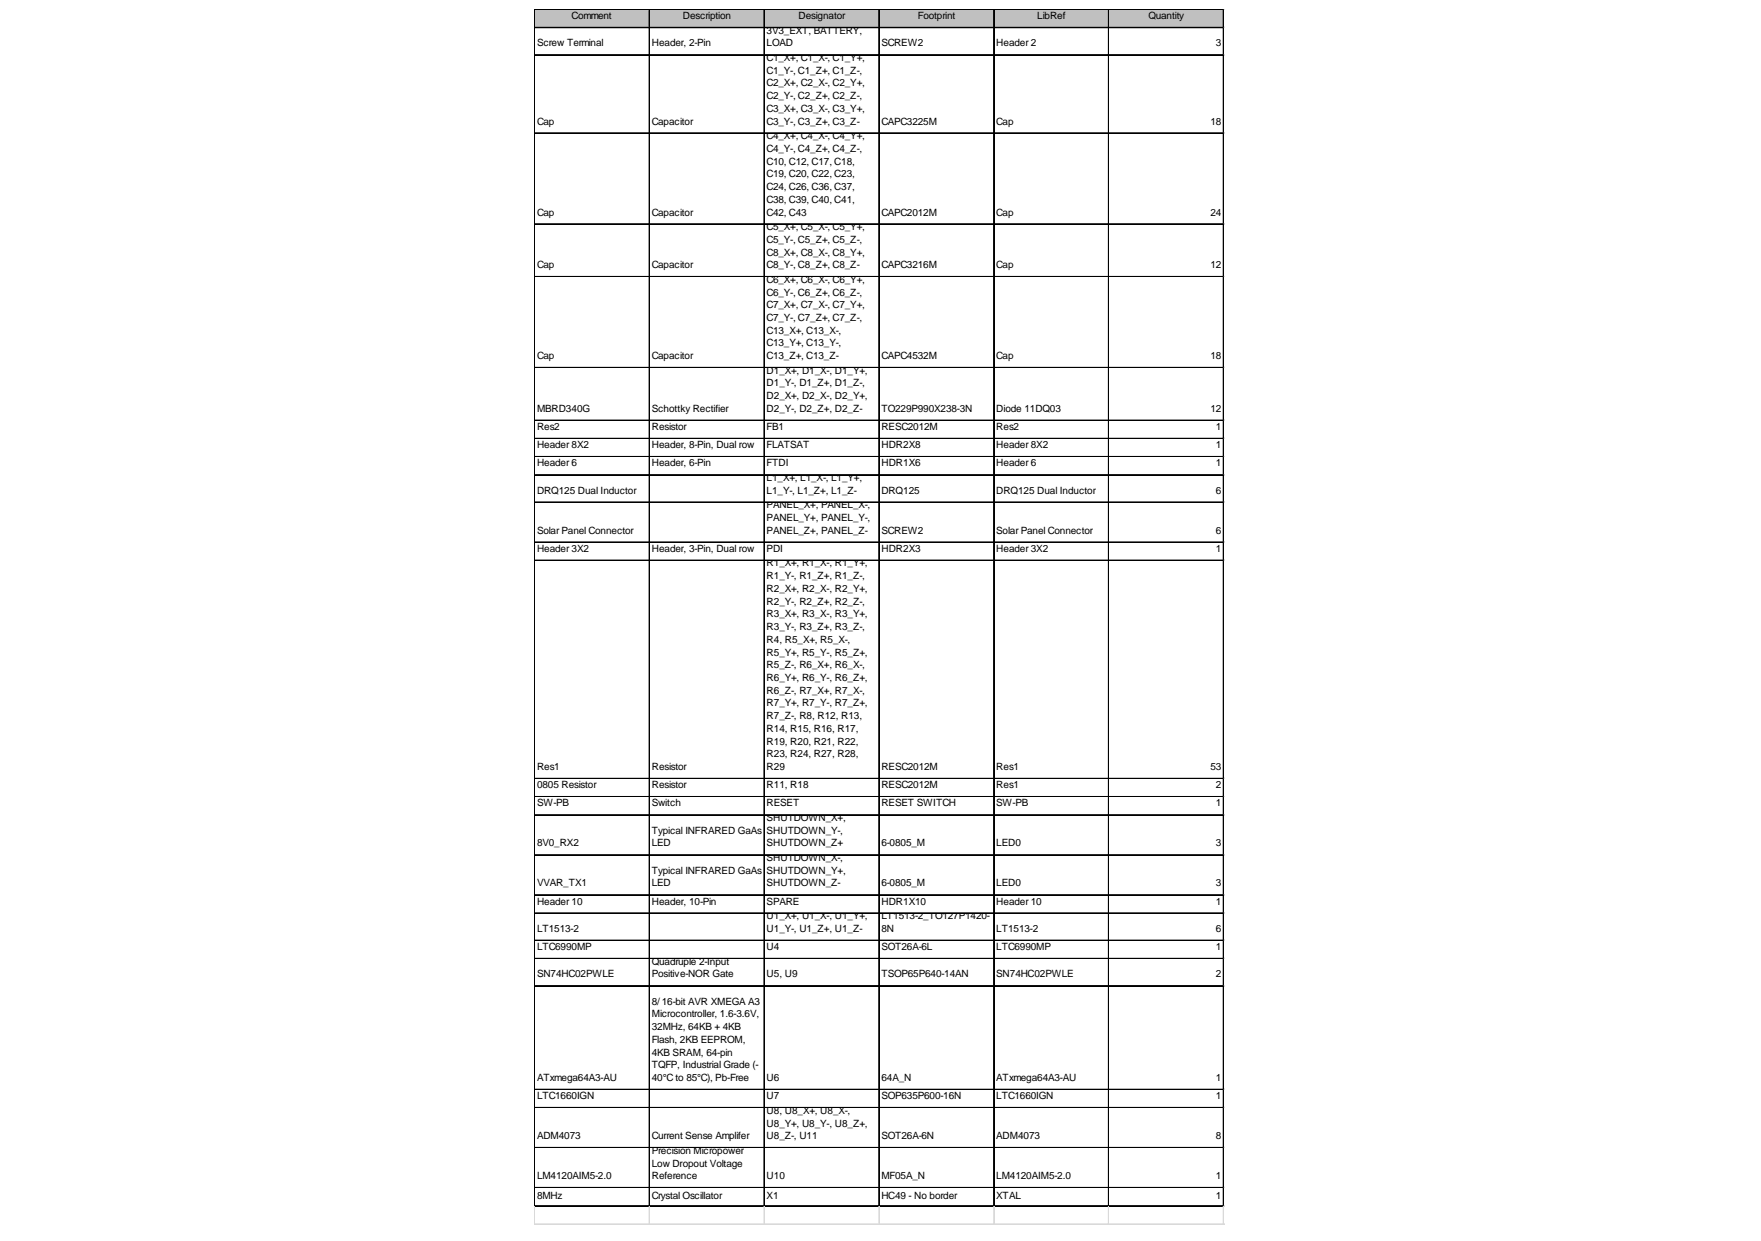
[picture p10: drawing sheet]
<svg xmlns="http://www.w3.org/2000/svg" width="287mm" height="202mm" viewBox="0 0 287 202" stroke-linecap="round" stroke-linejoin="round" font-family="sans-serif">
<defs><g id="words">
<g font-size="1.6">
<text x="93.1" y="3.1">Comment</text>
<text x="111.2" y="3.1">Description</text>
<text x="124.9" y="5.5">3V3_EXT, BATTERY,</text>
<text x="130.1" y="3.1">Designator</text>
<text x="149.5" y="3.1">Footprint</text>
<text x="168.9" y="3.1">LibRef</text>
<text x="187" y="3.1">Quantity</text>
<text x="87.5" y="7.6">Screw Terminal</text>
<text x="106.2" y="7.6">Header, 2-Pin</text>
<text x="124.9" y="7.6">LOAD</text>
<text x="124.9" y="9.9">C1_X+, C1_X-, C1_Y+,</text>
<text x="143.6" y="7.6">SCREW2</text>
<text x="162.3" y="7.6">Header 2</text>
<text x="198" y="7.6">3</text>
<text x="124.9" y="12">C1_Y-, C1_Z+, C1_Z-,</text>
<text x="124.9" y="14.1">C2_X+, C2_X-, C2_Y+,</text>
<text x="124.9" y="16.2">C2_Y-, C2_Z+, C2_Z-,</text>
<text x="87.5" y="20.3">Cap</text>
<text x="106.2" y="20.3">Capacitor</text>
<text x="124.9" y="18.2">C3_X+, C3_X-, C3_Y+,</text>
<text x="124.9" y="20.3">C3_Y-, C3_Z+, C3_Z-</text>
<text x="124.9" y="22.7">C4_X+, C4_X-, C4_Y+,</text>
<text x="143.6" y="20.3">CAPC3225M</text>
<text x="162.3" y="20.3">Cap</text>
<text x="197.1" y="20.3">18</text>
<text x="124.9" y="24.7">C4_Y-, C4_Z+, C4_Z-,</text>
<text x="124.9" y="26.8">C10, C12, C17, C18,</text>
<text x="124.9" y="28.9">C19, C20, C22, C23,</text>
<text x="87.5" y="35.1">Cap</text>
<text x="106.2" y="35.1">Capacitor</text>
<text x="124.9" y="31">C24, C26, C36, C37,</text>
<text x="124.9" y="33">C38, C39, C40, C41,</text>
<text x="124.9" y="35.1">C42, C43</text>
<text x="143.6" y="35.1">CAPC2012M</text>
<text x="162.3" y="35.1">Cap</text>
<text x="197.1" y="35.1">24</text>
<text x="124.9" y="37.5">C5_X+, C5_X-, C5_Y+,</text>
<text x="124.9" y="39.5">C5_Y-, C5_Z+, C5_Z-,</text>
<text x="124.9" y="41.6">C8_X+, C8_X-, C8_Y+,</text>
<text x="87.5" y="43.7">Cap</text>
<text x="106.2" y="43.7">Capacitor</text>
<text x="124.9" y="43.7">C8_Y-, C8_Z+, C8_Z-</text>
<text x="124.9" y="46.1">C6_X+, C6_X-, C6_Y+,</text>
<text x="143.6" y="43.7">CAPC3216M</text>
<text x="162.3" y="43.7">Cap</text>
<text x="197.1" y="43.7">12</text>
<text x="124.9" y="48.1">C6_Y-, C6_Z+, C6_Z-,</text>
<text x="124.9" y="50.2">C7_X+, C7_X-, C7_Y+,</text>
<text x="124.9" y="52.3">C7_Y-, C7_Z+, C7_Z-,</text>
<text x="87.5" y="58.5">Cap</text>
<text x="106.2" y="58.5">Capacitor</text>
<text x="124.9" y="54.4">C13_X+, C13_X-,</text>
<text x="124.9" y="56.4">C13_Y+, C13_Y-,</text>
<text x="124.9" y="58.5">C13_Z+, C13_Z-</text>
<text x="143.6" y="58.5">CAPC4532M</text>
<text x="162.3" y="58.5">Cap</text>
<text x="197.1" y="58.5">18</text>
<text x="124.9" y="60.9">D1_X+, D1_X-, D1_Y+,</text>
<text x="124.9" y="62.9">D1_Y-, D1_Z+, D1_Z-,</text>
<text x="124.9" y="65">D2_X+, D2_X-, D2_Y+,</text>
<text x="87.5" y="67.1">MBRD340G</text>
<text x="87.5" y="70.1">Res2</text>
<text x="106.2" y="67.1">Schottky Rectifier</text>
<text x="106.2" y="70.1">Resistor</text>
<text x="124.9" y="67.1">D2_Y-, D2_Z+, D2_Z-</text>
<text x="124.9" y="70.1">FB1</text>
<text x="143.6" y="67.1">TO229P990X238-3N</text>
<text x="143.6" y="70.1">RESC2012M</text>
<text x="162.3" y="67.1">Diode 11DQ03</text>
<text x="162.3" y="70.1">Res2</text>
<text x="197.1" y="67.1">12</text>
<text x="198" y="70.1">1</text>
<text x="87.5" y="73">Header 8X2</text>
<text x="87.5" y="76">Header 6</text>
<text x="106.2" y="73">Header, 8-Pin, Dual row</text>
<text x="106.2" y="76">Header, 6-Pin</text>
<text x="124.9" y="73">FLATSAT</text>
<text x="124.9" y="76">FTDI</text>
<text x="143.6" y="73">HDR2X8</text>
<text x="143.6" y="76">HDR1X6</text>
<text x="162.3" y="73">Header 8X2</text>
<text x="162.3" y="76">Header 6</text>
<text x="198" y="73">1</text>
<text x="198" y="76">1</text>
<text x="87.5" y="80.4">DRQ125 Dual Inductor</text>
<text x="124.9" y="78.3">L1_X+, L1_X-, L1_Y+,</text>
<text x="124.9" y="80.4">L1_Y-, L1_Z+, L1_Z-</text>
<text x="124.9" y="82.8">PANEL_X+, PANEL_X-,</text>
<text x="143.6" y="80.4">DRQ125</text>
<text x="162.3" y="80.4">DRQ125 Dual Inductor</text>
<text x="198" y="80.4">6</text>
<text x="87.5" y="86.9">Solar Panel Connector</text>
<text x="87.5" y="89.9">Header 3X2</text>
<text x="106.2" y="89.9">Header, 3-Pin, Dual row</text>
<text x="124.9" y="84.9">PANEL_Y+, PANEL_Y-,</text>
<text x="124.9" y="86.9">PANEL_Z+, PANEL_Z-</text>
<text x="124.9" y="89.9">PDI</text>
<text x="143.6" y="86.9">SCREW2</text>
<text x="143.6" y="89.9">HDR2X3</text>
<text x="162.3" y="86.9">Solar Panel Connector</text>
<text x="162.3" y="89.9">Header 3X2</text>
<text x="198" y="86.9">6</text>
<text x="198" y="89.9">1</text>
<text x="124.9" y="92.3">R1_X+, R1_X-, R1_Y+,</text>
<text x="124.9" y="94.3">R1_Y-, R1_Z+, R1_Z-,</text>
<text x="124.9" y="96.4">R2_X+, R2_X-, R2_Y+,</text>
<text x="124.9" y="98.5">R2_Y-, R2_Z+, R2_Z-,</text>
<text x="124.9" y="100.6">R3_X+, R3_X-, R3_Y+,</text>
<text x="124.9" y="102.6">R3_Y-, R3_Z+, R3_Z-,</text>
<text x="124.9" y="104.7">R4, R5_X+, R5_X-,</text>
<text x="124.9" y="106.8">R5_Y+, R5_Y-, R5_Z+,</text>
<text x="124.9" y="108.9">R5_Z-, R6_X+, R6_X-,</text>
<text x="124.9" y="110.9">R6_Y+, R6_Y-, R6_Z+,</text>
<text x="124.9" y="113">R6_Z-, R7_X+, R7_X-,</text>
<text x="124.9" y="115.1">R7_Y+, R7_Y-, R7_Z+,</text>
<text x="124.9" y="117.1">R7_Z-, R8, R12, R13,</text>
<text x="124.9" y="119.2">R14, R15, R16, R17,</text>
<text x="87.5" y="125.4">Res1</text>
<text x="106.2" y="125.4">Resistor</text>
<text x="124.9" y="121.3">R19, R20, R21, R22,</text>
<text x="124.9" y="123.4">R23, R24, R27, R28,</text>
<text x="124.9" y="125.4">R29</text>
<text x="143.6" y="125.4">RESC2012M</text>
<text x="162.3" y="125.4">Res1</text>
<text x="197.1" y="125.4">53</text>
<text x="87.5" y="128.4">0805 Resistor</text>
<text x="87.5" y="131.4">SW-PB</text>
<text x="106.2" y="128.4">Resistor</text>
<text x="106.2" y="131.4">Switch</text>
<text x="124.9" y="128.4">R11, R18</text>
<text x="124.9" y="131.4">RESET</text>
<text x="143.6" y="128.4">RESC2012M</text>
<text x="143.6" y="131.4">RESET SWITCH</text>
<text x="162.3" y="128.4">Res1</text>
<text x="162.3" y="131.4">SW-PB</text>
<text x="198" y="128.4">2</text>
<text x="198" y="131.4">1</text>
<text x="87.5" y="137.9">8V0_RX2</text>
<text x="106.2" y="135.8">Typical INFRARED GaAs</text>
<text x="106.2" y="137.9">LED</text>
<text x="124.9" y="133.7">SHUTDOWN_X+,</text>
<text x="124.9" y="135.8">SHUTDOWN_Y-,</text>
<text x="124.9" y="137.9">SHUTDOWN_Z+</text>
<text x="143.6" y="137.9">6-0805_M</text>
<text x="162.3" y="137.9">LED0</text>
<text x="198" y="137.9">3</text>
<text x="106.2" y="142.3">Typical INFRARED GaAs</text>
<text x="124.9" y="140.2">SHUTDOWN_X-,</text>
<text x="124.9" y="142.3">SHUTDOWN_Y+,</text>
<text x="87.5" y="144.4">VVAR_TX1</text>
<text x="87.5" y="147.4">Header 10</text>
<text x="106.2" y="144.4">LED</text>
<text x="106.2" y="147.4">Header, 10-Pin</text>
<text x="124.9" y="144.4">SHUTDOWN_Z-</text>
<text x="124.9" y="147.4">SPARE</text>
<text x="124.9" y="149.7">U1_X+, U1_X-, U1_Y+,</text>
<text x="143.6" y="144.4">6-0805_M</text>
<text x="143.6" y="147.4">HDR1X10</text>
<text x="143.6" y="149.7">LT1513-2_TO127P1420-</text>
<text x="162.3" y="144.4">LED0</text>
<text x="162.3" y="147.4">Header 10</text>
<text x="198" y="144.4">3</text>
<text x="198" y="147.4">1</text>
<text x="87.5" y="151.8">LT1513-2</text>
<text x="87.5" y="154.8">LTC6990MP</text>
<text x="124.9" y="151.8">U1_Y-, U1_Z+, U1_Z-</text>
<text x="124.9" y="154.8">U4</text>
<text x="143.6" y="151.8">8N</text>
<text x="143.6" y="154.8">SOT26A-6L</text>
<text x="162.3" y="151.8">LT1513-2</text>
<text x="162.3" y="154.8">LTC6990MP</text>
<text x="198" y="151.8">6</text>
<text x="198" y="154.8">1</text>
<text x="87.5" y="159.2">SN74HC02PWLE</text>
<text x="106.2" y="157.1">Quadruple 2-Input</text>
<text x="106.2" y="159.2">Positive-NOR Gate</text>
<text x="124.9" y="159.2">U5, U9</text>
<text x="143.6" y="159.2">TSOP65P640-14AN</text>
<text x="162.3" y="159.2">SN74HC02PWLE</text>
<text x="198" y="159.2">2</text>
<text x="106.2" y="163.6">8/16-bit AVR XMEGA A3</text>
<text x="106.2" y="165.7">Microcontroller, 1.6-3.6V,</text>
<text x="106.2" y="167.8">32MHz, 64KB + 4KB</text>
<text x="106.2" y="169.9">Flash, 2KB EEPROM,</text>
<text x="106.2" y="171.9">4KB SRAM, 64-pin</text>
<text x="87.5" y="176.1">ATxmega64A3-AU</text>
<text x="87.5" y="179">LTC1660IGN</text>
<text x="106.2" y="174">TQFP, Industrial Grade (-</text>
<text x="106.2" y="176.1">40°C to 85°C), Pb-Free</text>
<text x="124.9" y="176.1">U6</text>
<text x="124.9" y="179">U7</text>
<text x="143.6" y="176.1">64A_N</text>
<text x="143.6" y="179">SOP635P600-16N</text>
<text x="162.3" y="176.1">ATxmega64A3-AU</text>
<text x="162.3" y="179">LTC1660IGN</text>
<text x="198" y="176.1">1</text>
<text x="198" y="179">1</text>
<text x="87.5" y="185.6">ADM4073</text>
<text x="106.2" y="185.6">Current Sense Amplifer</text>
<text x="124.9" y="181.4">U8, U8_X+, U8_X-,</text>
<text x="124.9" y="183.5">U8_Y+, U8_Y-, U8_Z+,</text>
<text x="124.9" y="185.6">U8_Z-, U11</text>
<text x="143.6" y="185.6">SOT26A-6N</text>
<text x="162.3" y="185.6">ADM4073</text>
<text x="198" y="185.6">8</text>
<text x="106.2" y="187.9">Precision Micropower</text>
<text x="106.2" y="190">Low Dropout Voltage</text>
<text x="87.5" y="192.1">LM4120AIM5-2.0</text>
<text x="87.5" y="195.3">8MHz</text>
<text x="106.2" y="192.1">Reference</text>
<text x="106.2" y="195.3">Crystal Oscillator</text>
<text x="124.9" y="192.1">U10</text>
<text x="124.9" y="195.3">X1</text>
<text x="143.6" y="192.1">MF05A_N</text>
<text x="143.6" y="195.3">HC49 - No border</text>
<text x="162.3" y="192.1">LM4120AIM5-2.0</text>
<text x="162.3" y="195.3">XTAL</text>
<text x="198" y="192.1">1</text>
<text x="198" y="195.3">1</text>
</g>
</g></defs>
<path d="M87.1 1.6h112.3v3h-112.3z" fill="#c0c0c0"/>
<g fill="none" stroke="#000" stroke-width=".16">
<path d="M87 1.5v195M87.1 1.5v195M87.2 1.5h112.2M87.2 1.6h112.2M87.2 4.5h112.2M87.2 8.9h112.2M87.2 9h112.2M105.7 1.6v194.9M105.8 1.6v194.9M124.4 1.6v194.9M124.5 1.6v194.9M143.1 1.6v194.9"/>
<path d="M143.2 1.6v194.9M161.8 1.6v194.9M161.9 1.6v194.9M180.5 1.6v194.9M180.6 1.6v194.9M199.2 1.6v194.9M199.3 1.6v194.9M87.2 21.6h112.2M87.2 21.7h112.2M87.2 36.4h112.2M87.2 36.5h112.2M87.2 45h112.2"/>
<path d="M87.2 45.1h112.2M87.2 59.8h112.2M87.2 59.9h112.2M87.2 68.4h112.2M87.2 68.5h112.2M87.2 71.4h112.2M87.2 71.5h112.2M87.2 74.3h112.2M87.2 74.4h112.2M87.2 77.3h112.2M87.2 77.4h112.2M87.2 81.8h112.2"/>
<path d="M87.2 88.3h112.2M87.2 91.2h112.2M87.2 91.3h112.2M87.2 126.8h112.2M87.2 129.7h112.2M87.2 129.8h112.2M87.2 132.7h112.2M87.2 132.8h112.2M87.2 139.2h112.2M87.2 139.3h112.2M87.2 145.7h112.2M87.2 145.8h112.2"/>
<path d="M87.2 148.7h112.2M87.2 148.8h112.2M87.2 153.1h112.2M87.2 153.2h112.2M87.2 156.1h112.2M87.2 156.2h112.2M87.2 160.5h112.2M87.2 160.6h112.2M87.2 177.4h112.2M87.2 177.5h112.2M87.2 180.4h112.2M87.2 180.5h112.2"/>
<path d="M87.2 186.9h112.2M87.2 187h112.2M87.2 193.4h112.2M87.2 193.5h112.2M87.2 196.4h112.2"/>
</g>
<g fill="none" stroke="#dadcdd" stroke-width=".16">
<path d="M199.4 1.5h.1M87 196.5v3M87.1 196.5v3M105.7 196.5v3M105.8 196.5v3M124.4 196.5v3M124.5 196.5v3M143.1 196.5v3M143.2 196.5v3M161.8 196.5v3M161.9 196.5v3M180.5 196.5v3"/>
<path d="M180.6 196.5v3M199.2 196.5v3M199.3 196.5v3"/>
</g>
<path d="M199.4 1.5v.1z" fill="#dadcdd"/>
<path d="M199.4 4.5h.1" fill="none" stroke="#dadcdd" stroke-width=".16"/>
<path d="M199.4 4.5v.1z" fill="#dadcdd"/>
<path d="M199.4 8.9h.1" fill="none" stroke="#dadcdd" stroke-width=".16"/>
<path d="M199.4 8.9v.1z" fill="#dadcdd"/>
<path d="M199.4 21.6h.1" fill="none" stroke="#dadcdd" stroke-width=".16"/>
<path d="M199.4 21.6v.2z" fill="#dadcdd"/>
<path d="M199.4 36.4h.1" fill="none" stroke="#dadcdd" stroke-width=".16"/>
<path d="M199.4 36.4v.2z" fill="#dadcdd"/>
<path d="M199.4 45h.1" fill="none" stroke="#dadcdd" stroke-width=".16"/>
<path d="M199.4 45v.2z" fill="#dadcdd"/>
<path d="M199.4 59.8h.1" fill="none" stroke="#dadcdd" stroke-width=".16"/>
<path d="M199.4 59.8v.2z" fill="#dadcdd"/>
<path d="M199.4 68.4h.1" fill="none" stroke="#dadcdd" stroke-width=".16"/>
<path d="M199.4 68.4v.2z" fill="#dadcdd"/>
<path d="M199.4 71.4h.1" fill="none" stroke="#dadcdd" stroke-width=".16"/>
<path d="M199.4 71.4v.1z" fill="#dadcdd"/>
<path d="M199.4 74.3h.1" fill="none" stroke="#dadcdd" stroke-width=".16"/>
<path d="M199.4 74.3v.2z" fill="#dadcdd"/>
<path d="M199.4 77.3h.1" fill="none" stroke="#dadcdd" stroke-width=".16"/>
<path d="M199.4 77.3v.2z" fill="#dadcdd"/>
<path d="M199.4 81.8h.1" fill="none" stroke="#dadcdd" stroke-width=".16"/>
<path d="M199.4 81.8v.1z" fill="#dadcdd"/>
<path d="M199.4 88.3h.1" fill="none" stroke="#dadcdd" stroke-width=".16"/>
<path d="M199.4 88.3v.1z" fill="#dadcdd"/>
<path d="M199.4 91.2h.1" fill="none" stroke="#dadcdd" stroke-width=".16"/>
<path d="M199.4 91.2v.2z" fill="#dadcdd"/>
<path d="M199.4 126.8h.1" fill="none" stroke="#dadcdd" stroke-width=".16"/>
<path d="M199.4 126.8v.1z" fill="#dadcdd"/>
<path d="M199.4 129.7h.1" fill="none" stroke="#dadcdd" stroke-width=".16"/>
<path d="M199.4 129.7v.2z" fill="#dadcdd"/>
<path d="M199.4 132.7h.1" fill="none" stroke="#dadcdd" stroke-width=".16"/>
<path d="M199.4 132.7v.1z" fill="#dadcdd"/>
<path d="M199.4 139.2h.1" fill="none" stroke="#dadcdd" stroke-width=".16"/>
<path d="M199.4 139.2v.2z" fill="#dadcdd"/>
<path d="M199.4 145.7h.1" fill="none" stroke="#dadcdd" stroke-width=".16"/>
<path d="M199.4 145.7v.2z" fill="#dadcdd"/>
<path d="M199.4 148.7h.1" fill="none" stroke="#dadcdd" stroke-width=".16"/>
<path d="M199.4 148.7v.1z" fill="#dadcdd"/>
<path d="M199.4 153.1h.1" fill="none" stroke="#dadcdd" stroke-width=".16"/>
<path d="M199.4 153.1v.2z" fill="#dadcdd"/>
<path d="M199.4 156.1h.1" fill="none" stroke="#dadcdd" stroke-width=".16"/>
<path d="M199.4 156.1v.1z" fill="#dadcdd"/>
<path d="M199.4 160.5h.1" fill="none" stroke="#dadcdd" stroke-width=".16"/>
<path d="M199.4 160.5v.2z" fill="#dadcdd"/>
<path d="M199.4 177.4h.1" fill="none" stroke="#dadcdd" stroke-width=".16"/>
<path d="M199.4 177.4v.2z" fill="#dadcdd"/>
<path d="M199.4 180.4h.1" fill="none" stroke="#dadcdd" stroke-width=".16"/>
<path d="M199.4 180.4v.1z" fill="#dadcdd"/>
<path d="M199.4 186.9h.1" fill="none" stroke="#dadcdd" stroke-width=".16"/>
<path d="M199.4 186.9v.1z" fill="#dadcdd"/>
<path d="M199.4 193.4h.1" fill="none" stroke="#dadcdd" stroke-width=".16"/>
<path d="M199.4 193.4v.2z" fill="#dadcdd"/>
<path d="M199.4 196.4h.1" fill="none" stroke="#dadcdd" stroke-width=".16"/>
<path d="M199.4 196.4v.1z" fill="#dadcdd"/>
<path d="M87 199.3h112.4M87 199.4h112.4" fill="none" stroke="#dadcdd" stroke-width=".16"/>
<use href="#words"/>
</svg>
